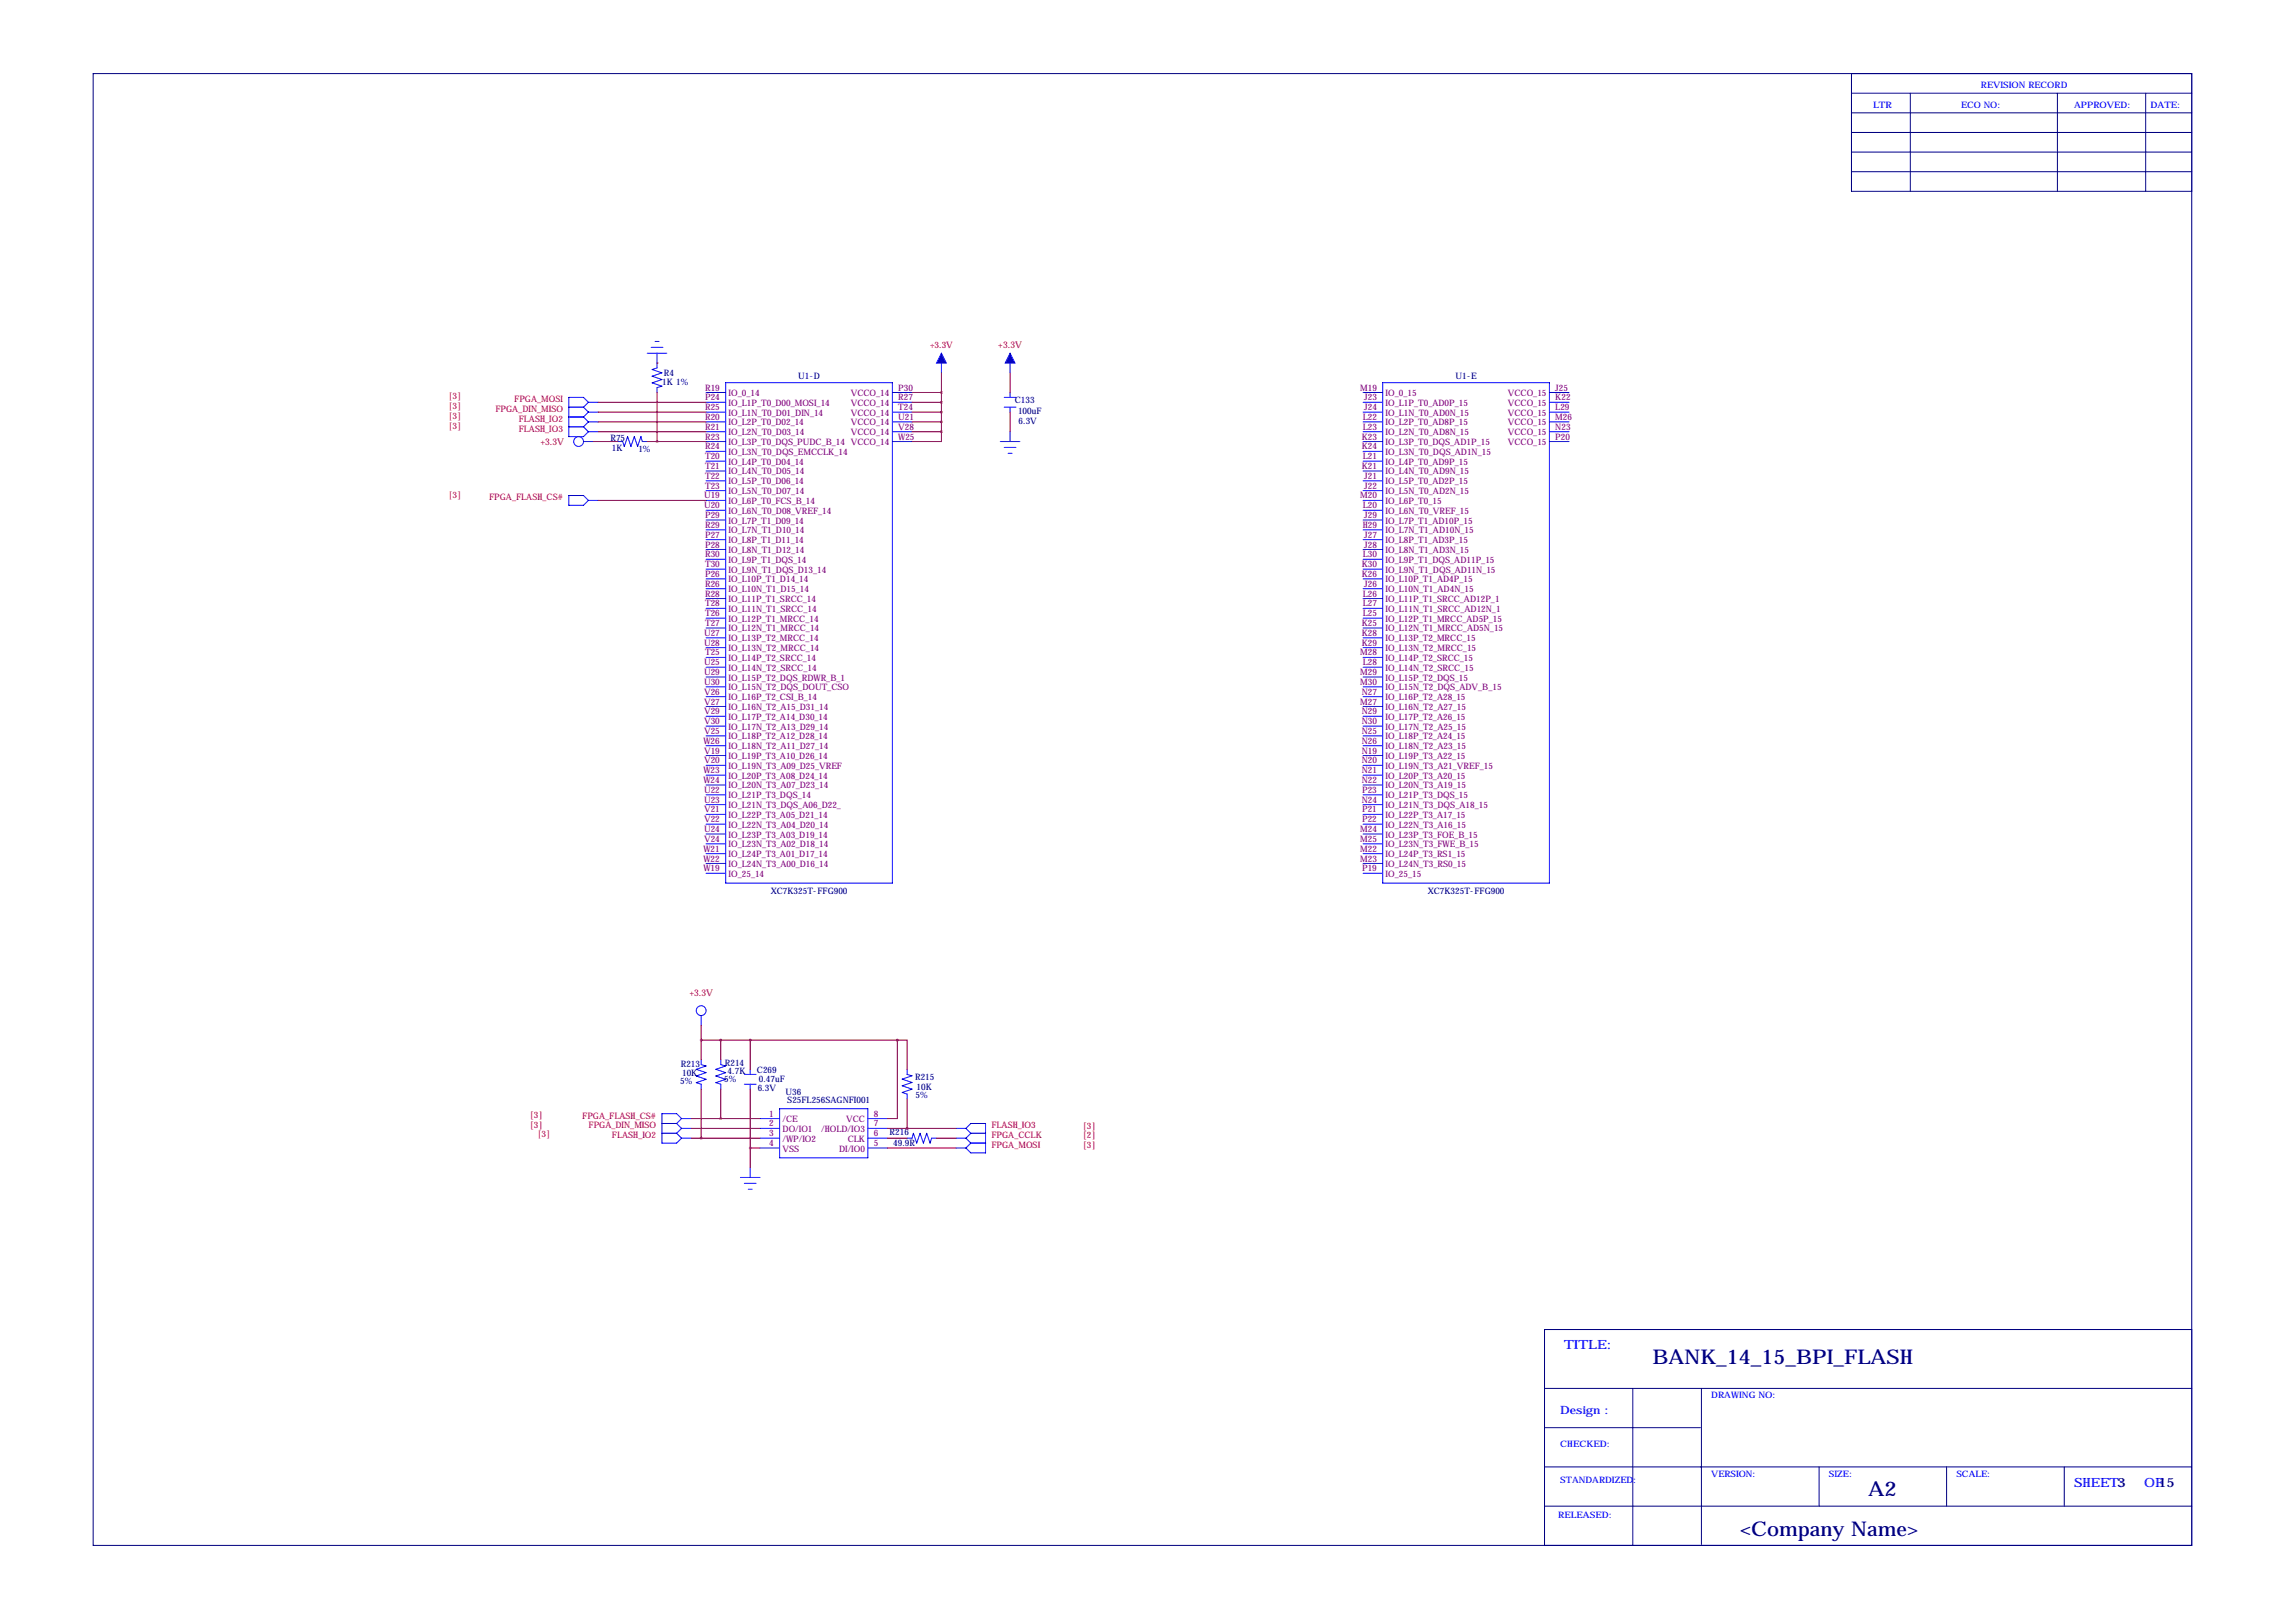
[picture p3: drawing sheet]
<svg xmlns="http://www.w3.org/2000/svg" width="594mm" height="419mm" viewBox="0 0 594 419" stroke-linecap="round" stroke-linejoin="round" font-family="sans-serif">
<defs><g id="words">
<g font-size="5.3" fill="#000080">
<text x="428" y="353.1">BANK_14_15_BPI_FLASH</text>
<text x="483.9" y="387.3">A2</text>
<text x="450.9" y="397.5">&lt;Company Name&gt;</text>
</g>
<g font-size="3.3" fill="#00f">
<text x="405.1" y="349.2">TITLE:</text>
<text x="537.2" y="384.8">SHEET:</text>
<text x="555.3" y="384.8">OF15</text>
</g>
<text font-size="3.3" fill="#000080" x="548.4" y="384.8">3</text>
<text font-size="3" fill="#00f" x="404.1" y="366">Design :</text>
<g font-size="2.4" fill="#f00">
<text x="258.6" y="90.2">+3.3V</text>
<text x="140" y="115.3">+3.3V</text>
<text x="178.6" y="257.8">+3.3V</text>
</g>
<g font-size="2.3" fill="#00f">
<text x="513.1" y="22.9">REVISION RECORD</text>
<text x="485.1" y="27.9">LTR</text>
<text x="508" y="27.9">ECO NO:</text>
<text x="537.2" y="27.9">APPROVED:</text>
<text x="557" y="27.9">DATE:</text>
<text x="443.2" y="361.9">DRAWING NO:</text>
<text x="404.1" y="374.6">CHECKED:</text>
<text x="404.1" y="383.8">STANDARDIZED:</text>
<text x="443.2" y="382.3">VERSION:</text>
<text x="473.7" y="382.3">SIZE:</text>
<text x="506.7" y="382.3">SCALE:</text>
<text x="403.6" y="392.9">RELEASED:</text>
</g>
<g font-size="2.3" fill="#f00">
<text x="240.9" y="90.2">+3.3V</text>
<text x="116.1" y="103.4">[3]</text>
<text x="116.1" y="105.9">[3]</text>
<text x="128.3" y="106.7">FPGA_DIN_MISO</text>
<text x="133.2" y="104.1">FPGA_MOSI</text>
<text x="116.1" y="108.5">[3]</text>
<text x="116.1" y="111">[3]</text>
<text x="134.4" y="109.2">FLASH_IO2</text>
<text x="134.4" y="111.8">FLASH_IO3</text>
<text x="116.1" y="128.8">[3]</text>
<text x="126.7" y="129.5">FPGA_FLASH_CS#</text>
<text x="137.2" y="289.3">[3]</text>
<text x="137.2" y="291.9">[3]</text>
<text x="150.8" y="289.6">FPGA_FLASH_CS#</text>
<text x="152.5" y="292.1">FPGA_DIN_MISO</text>
<text x="256.8" y="292.1">FLASH_IO3</text>
<text x="280.5" y="292.4">[3]</text>
<text x="139.2" y="294.4">[3]</text>
<text x="158.5" y="294.6">FLASH_IO2</text>
<text x="256.8" y="294.6">FPGA_CCLK</text>
<text x="256.8" y="297.2">FPGA_MOSI</text>
<text x="280.5" y="294.7">[2]</text>
<text x="280.5" y="297.2">[3]</text>
</g>
<g font-size="2.3" fill="#000080">
<text x="171.5" y="99.6">1K 1%</text>
<text x="171.9" y="97.3">R4</text>
<text x="206.7" y="98">U1-D</text>
<text x="377" y="98">U1-E</text>
<text x="262.9" y="104.4">C133</text>
<text x="263.7" y="107.2">100uF</text>
<text x="263.8" y="109.7">6.3V</text>
<text x="158.1" y="114.1">R75</text>
<text x="158.5" y="116.8">1K</text>
<text x="165.4" y="117.1">1%</text>
<text x="199.6" y="231.4">XC7K325T-FFG900</text>
<text x="369.8" y="231.4">XC7K325T-FFG900</text>
<text x="187.8" y="275.9">R214</text>
<text x="176.2" y="280.7">5%</text>
<text x="176.3" y="276.1">R213</text>
<text x="176.7" y="278.6">10K</text>
<text x="187.6" y="280.2">5%</text>
<text x="188.5" y="278.1">4.7K</text>
<text x="196.1" y="277.7">C269</text>
<text x="196.5" y="280.2">0.47uF</text>
<text x="237" y="279.7">R215</text>
<text x="196.3" y="282.4">6.3V</text>
<text x="203.5" y="283.5">U36</text>
<text x="203.9" y="285.5">S25FL256SAGNFI001</text>
<text x="237.1" y="284.2">5%</text>
<text x="237.4" y="282.2">10K</text>
<text x="230.4" y="293.9">R216</text>
<text x="231.3" y="296.7">49.9R</text>
</g>
<g font-size="2.3" fill="#800080">
<text x="182.6" y="101.1">R19</text>
<text x="232.7" y="101.1">P30</text>
<text x="352.3" y="101.1">M19</text>
<text x="402.8" y="101.1">J25</text>
<text x="182.6" y="103.6">P24</text>
<text x="182.6" y="106.2">R25</text>
<text x="188.7" y="102.5">IO_0_14</text>
<text x="188.7" y="105">IO_L1P_T0_D00_MOSI_14</text>
<text x="188.7" y="107.6">IO_L1N_T0_D01_DIN_14</text>
<text x="220.4" y="102.5">VCCO_14</text>
<text x="220.4" y="105">VCCO_14</text>
<text x="220.4" y="107.6">VCCO_14</text>
<text x="232.7" y="103.6">R27</text>
<text x="232.7" y="106.2">T24</text>
<text x="353.4" y="103.6">J23</text>
<text x="353.4" y="106.2">J24</text>
<text x="358.9" y="102.5">IO_0_15</text>
<text x="358.9" y="105">IO_L1P_T0_AD0P_15</text>
<text x="358.9" y="107.6">IO_L1N_T0_AD0N_15</text>
<text x="390.6" y="102.5">VCCO_15</text>
<text x="390.6" y="105">VCCO_15</text>
<text x="390.6" y="107.6">VCCO_15</text>
<text x="402.8" y="103.6">K22</text>
<text x="402.8" y="106.2">L29</text>
<text x="182.6" y="108.7">R20</text>
<text x="182.6" y="111.3">R21</text>
<text x="182.6" y="113.8">R23</text>
<text x="188.7" y="110.1">IO_L2P_T0_D02_14</text>
<text x="188.7" y="112.7">IO_L2N_T0_D03_14</text>
<text x="220.4" y="110.1">VCCO_14</text>
<text x="220.4" y="112.7">VCCO_14</text>
<text x="232.7" y="108.7">U21</text>
<text x="232.7" y="111.3">V28</text>
<text x="232.7" y="113.8">W25</text>
<text x="352.7" y="113.8">K23</text>
<text x="353" y="108.7">L22</text>
<text x="353" y="111.3">L23</text>
<text x="358.9" y="110.1">IO_L2P_T0_AD8P_15</text>
<text x="358.9" y="112.7">IO_L2N_T0_AD8N_15</text>
<text x="390.6" y="110.1">VCCO_15</text>
<text x="390.6" y="112.7">VCCO_15</text>
<text x="402.8" y="108.7">M26</text>
<text x="402.8" y="111.3">N23</text>
<text x="402.8" y="113.8">P20</text>
<text x="182.6" y="116.3">R24</text>
<text x="182.6" y="118.9">T20</text>
<text x="188.7" y="115.2">IO_L3P_T0_DQS_PUDC_B_14 VCCO_14</text>
<text x="188.7" y="117.7">IO_L3N_T0_DQS_EMCCLK_14</text>
<text x="352.7" y="116.3">K24</text>
<text x="353" y="118.9">L21</text>
<text x="358.9" y="115.2">IO_L3P_T0_DQS_AD1P_15</text>
<text x="358.9" y="117.7">IO_L3N_T0_DQS_AD1N_15</text>
<text x="390.6" y="115.2">VCCO_15</text>
<text x="182.6" y="121.4">T21</text>
<text x="182.6" y="124">T22</text>
<text x="188.7" y="120.3">IO_L4P_T0_D04_14</text>
<text x="188.7" y="122.8">IO_L4N_T0_D05_14</text>
<text x="188.7" y="125.4">IO_L5P_T0_D06_14</text>
<text x="352.7" y="121.4">K21</text>
<text x="353.4" y="124">J21</text>
<text x="358.9" y="120.3">IO_L4P_T0_AD9P_15</text>
<text x="358.9" y="122.8">IO_L4N_T0_AD9N_15</text>
<text x="358.9" y="125.4">IO_L5P_T0_AD2P_15</text>
<text x="182.4" y="129">U19</text>
<text x="182.4" y="131.6">U20</text>
<text x="182.6" y="126.5">T23</text>
<text x="188.7" y="127.9">IO_L5N_T0_D07_14</text>
<text x="188.7" y="130.4">IO_L6P_T0_FCS_B_14</text>
<text x="352.3" y="129">M20</text>
<text x="353" y="131.6">L20</text>
<text x="353.4" y="126.5">J22</text>
<text x="358.9" y="127.9">IO_L5N_T0_AD2N_15</text>
<text x="358.9" y="130.4">IO_L6P_T0_15</text>
<text x="182.6" y="134.1">P29</text>
<text x="182.6" y="136.7">R29</text>
<text x="188.7" y="133">IO_L6N_T0_D08_VREF_14</text>
<text x="188.7" y="135.5">IO_L7P_T1_D09_14</text>
<text x="353" y="136.7">H29</text>
<text x="353.4" y="134.1">J29</text>
<text x="358.9" y="133">IO_L6N_T0_VREF_15</text>
<text x="358.9" y="135.5">IO_L7P_T1_AD10P_15</text>
<text x="182.6" y="139.2">P27</text>
<text x="182.6" y="141.7">P28</text>
<text x="188.7" y="138.1">IO_L7N_T1_D10_14</text>
<text x="188.7" y="140.6">IO_L8P_T1_D11_14</text>
<text x="188.7" y="143.1">IO_L8N_T1_D12_14</text>
<text x="353.4" y="139.2">J27</text>
<text x="353.4" y="141.7">J28</text>
<text x="358.9" y="138.1">IO_L7N_T1_AD10N_15</text>
<text x="358.9" y="140.6">IO_L8P_T1_AD3P_15</text>
<text x="358.9" y="143.1">IO_L8N_T1_AD3N_15</text>
<text x="182.6" y="144.3">R30</text>
<text x="182.6" y="146.8">T30</text>
<text x="182.6" y="149.4">P26</text>
<text x="188.7" y="145.7">IO_L9P_T1_DQS_14</text>
<text x="188.7" y="148.2">IO_L9N_T1_DQS_D13_14</text>
<text x="352.7" y="146.8">K30</text>
<text x="352.7" y="149.4">K26</text>
<text x="353" y="144.3">L30</text>
<text x="358.9" y="145.7">IO_L9P_T1_DQS_AD11P_15</text>
<text x="358.9" y="148.2">IO_L9N_T1_DQS_AD11N_15</text>
<text x="182.6" y="151.9">R26</text>
<text x="182.6" y="154.4">R28</text>
<text x="188.7" y="150.8">IO_L10P_T1_D14_14</text>
<text x="188.7" y="153.3">IO_L10N_T1_D15_14</text>
<text x="188.7" y="155.8">IO_L11P_T1_SRCC_14</text>
<text x="353" y="154.4">L26</text>
<text x="353.4" y="151.9">J26</text>
<text x="358.9" y="150.8">IO_L10P_T1_AD4P_15</text>
<text x="358.9" y="153.3">IO_L10N_T1_AD4N_15</text>
<text x="358.9" y="155.8">IO_L11P_T1_SRCC_AD12P_1</text>
<text x="182.6" y="157">T28</text>
<text x="182.6" y="159.5">T26</text>
<text x="188.7" y="158.4">IO_L11N_T1_SRCC_14</text>
<text x="188.7" y="160.9">IO_L12P_T1_MRCC_14</text>
<text x="353" y="157">L27</text>
<text x="353" y="159.5">L25</text>
<text x="358.9" y="158.4">IO_L11N_T1_SRCC_AD12N_1</text>
<text x="358.9" y="160.9">IO_L12P_T1_MRCC_AD5P_15</text>
<text x="182.4" y="164.6">U27</text>
<text x="182.4" y="167.1">U28</text>
<text x="182.6" y="162.1">T27</text>
<text x="188.7" y="163.5">IO_L12N_T1_MRCC_14</text>
<text x="188.7" y="166">IO_L13P_T2_MRCC_14</text>
<text x="352.7" y="162.1">K25</text>
<text x="352.7" y="164.6">K28</text>
<text x="352.7" y="167.1">K29</text>
<text x="358.9" y="163.5">IO_L12N_T1_MRCC_AD5N_15</text>
<text x="358.9" y="166">IO_L13P_T2_MRCC_15</text>
<text x="182.4" y="172.2">U25</text>
<text x="182.6" y="169.7">T25</text>
<text x="188.7" y="168.5">IO_L13N_T2_MRCC_14</text>
<text x="188.7" y="171.1">IO_L14P_T2_SRCC_14</text>
<text x="188.7" y="173.6">IO_L14N_T2_SRCC_14</text>
<text x="352.3" y="169.7">M28</text>
<text x="353" y="172.2">L28</text>
<text x="358.9" y="168.5">IO_L13N_T2_MRCC_15</text>
<text x="358.9" y="171.1">IO_L14P_T2_SRCC_15</text>
<text x="358.9" y="173.6">IO_L14N_T2_SRCC_15</text>
<text x="182.4" y="174.8">U29</text>
<text x="182.4" y="177.3">U30</text>
<text x="182.4" y="179.8">V26</text>
<text x="188.7" y="176.2">IO_L15P_T2_DQS_RDWR_B_1</text>
<text x="188.7" y="178.7">IO_L15N_T2_DQS_DOUT_CSO</text>
<text x="352.3" y="174.8">M29</text>
<text x="352.3" y="177.3">M30</text>
<text x="352.7" y="179.8">N27</text>
<text x="358.9" y="176.2">IO_L15P_T2_DQS_15</text>
<text x="358.9" y="178.7">IO_L15N_T2_DQS_ADV_B_15</text>
<text x="182.4" y="182.4">V27</text>
<text x="182.4" y="184.9">V29</text>
<text x="188.7" y="181.2">IO_L16P_T2_CSI_B_14</text>
<text x="188.7" y="183.8">IO_L16N_T2_A15_D31_14</text>
<text x="352.3" y="182.4">M27</text>
<text x="352.7" y="184.9">N29</text>
<text x="358.9" y="181.2">IO_L16P_T2_A28_15</text>
<text x="358.9" y="183.8">IO_L16N_T2_A27_15</text>
<text x="182.4" y="187.5">V30</text>
<text x="182.4" y="190">V25</text>
<text x="188.7" y="186.3">IO_L17P_T2_A14_D30_14</text>
<text x="188.7" y="188.9">IO_L17N_T2_A13_D29_14</text>
<text x="188.7" y="191.4">IO_L18P_T2_A12_D28_14</text>
<text x="352.7" y="187.5">N30</text>
<text x="352.7" y="190">N25</text>
<text x="358.9" y="186.3">IO_L17P_T2_A26_15</text>
<text x="358.9" y="188.9">IO_L17N_T2_A25_15</text>
<text x="358.9" y="191.4">IO_L18P_T2_A24_15</text>
<text x="182.2" y="192.5">W26</text>
<text x="182.4" y="195.1">V19</text>
<text x="182.4" y="197.6">V20</text>
<text x="188.7" y="193.9">IO_L18N_T2_A11_D27_14</text>
<text x="188.7" y="196.5">IO_L19P_T3_A10_D26_14</text>
<text x="352.7" y="192.5">N26</text>
<text x="352.7" y="195.1">N19</text>
<text x="352.7" y="197.6">N20</text>
<text x="358.9" y="193.9">IO_L18N_T2_A23_15</text>
<text x="358.9" y="196.5">IO_L19P_T3_A22_15</text>
<text x="182.2" y="200.2">W23</text>
<text x="182.2" y="202.7">W24</text>
<text x="188.7" y="199">IO_L19N_T3_A09_D25_VREF</text>
<text x="188.7" y="201.6">IO_L20P_T3_A08_D24_14</text>
<text x="352.7" y="200.2">N21</text>
<text x="352.7" y="202.7">N22</text>
<text x="358.9" y="199">IO_L19N_T3_A21_VREF_15</text>
<text x="358.9" y="201.6">IO_L20P_T3_A20_15</text>
<text x="182.4" y="205.2">U22</text>
<text x="182.4" y="207.8">U23</text>
<text x="188.7" y="204.1">IO_L20N_T3_A07_D23_14</text>
<text x="188.7" y="206.6">IO_L21P_T3_DQS_14</text>
<text x="188.7" y="209.2">IO_L21N_T3_DQS_A06_D22_</text>
<text x="352.7" y="207.8">N24</text>
<text x="352.8" y="205.2">P23</text>
<text x="358.9" y="204.1">IO_L20N_T3_A19_15</text>
<text x="358.9" y="206.6">IO_L21P_T3_DQS_15</text>
<text x="358.9" y="209.2">IO_L21N_T3_DQS_A18_15</text>
<text x="182.4" y="210.3">V21</text>
<text x="182.4" y="212.9">V22</text>
<text x="182.4" y="215.4">U24</text>
<text x="188.7" y="211.7">IO_L22P_T3_A05_D21_14</text>
<text x="188.7" y="214.3">IO_L22N_T3_A04_D20_14</text>
<text x="352.3" y="215.4">M24</text>
<text x="352.8" y="210.3">P21</text>
<text x="352.8" y="212.9">P22</text>
<text x="358.9" y="211.7">IO_L22P_T3_A17_15</text>
<text x="358.9" y="214.3">IO_L22N_T3_A16_15</text>
<text x="182.2" y="220.5">W21</text>
<text x="182.4" y="217.9">V24</text>
<text x="188.7" y="216.8">IO_L23P_T3_A03_D19_14</text>
<text x="188.7" y="219.3">IO_L23N_T3_A02_D18_14</text>
<text x="188.7" y="221.9">IO_L24P_T3_A01_D17_14</text>
<text x="352.3" y="217.9">M25</text>
<text x="352.3" y="220.5">M22</text>
<text x="358.9" y="216.8">IO_L23P_T3_FOE_B_15</text>
<text x="358.9" y="219.3">IO_L23N_T3_FWE_B_15</text>
<text x="358.9" y="221.9">IO_L24P_T3_RS1_15</text>
<text x="182.2" y="223">W22</text>
<text x="182.2" y="225.6">W19</text>
<text x="188.7" y="224.4">IO_L24N_T3_A00_D16_14</text>
<text x="188.7" y="227">IO_25_14</text>
<text x="352.3" y="223">M23</text>
<text x="352.8" y="225.6">P19</text>
<text x="358.9" y="224.4">IO_L24N_T3_RS0_15</text>
<text x="358.9" y="227">IO_25_15</text>
<text x="199.2" y="289.1">1</text>
<text x="199.2" y="291.6">2</text>
<text x="202.7" y="290.5">/CE</text>
<text x="202.7" y="293">DO/IO1</text>
<text x="212.7" y="293">/HOLD/IO3</text>
<text x="219.2" y="290.5">VCC</text>
<text x="226.3" y="289.1">8</text>
<text x="226.3" y="291.6">7</text>
<text x="199.2" y="294.1">3</text>
<text x="199.2" y="296.7">4</text>
<text x="202.7" y="295.5">/WP/IO2</text>
<text x="202.7" y="298.1">VSS</text>
<text x="217.3" y="298.1">DI/IO0</text>
<text x="219.6" y="295.5">CLK</text>
<text x="226.3" y="294.1">6</text>
<text x="226.3" y="296.7">5</text>
</g>
</g></defs>
<g fill="none" stroke="#000080" stroke-width=".26">
<path d="M24.1 19.1h543.6v380.9h-543.6zM479.6 19.1v30.4h88.1M479.6 24.1h88.1M479.6 29.2h88.1M479.6 34.3h88.1M479.6 39.4h88.1M494.8 24.1v25.4M532.9 24.1v25.4M555.8 24.1v25.4M479.6 44.4h88.1M400 359.4h167.7M422.9 359.4v40.6"/>
<path d="M440.7 359.4v40.4M567.7 344.2h-167.7v55.8M400 379.7h167.7M400 369.6h40.4M471.2 379.7v10.2M504.2 379.7v10.2M534.7 379.7v10.2M400 389.9h167.7"/>
</g>
<g fill="none" stroke="#00f" stroke-width=".26">
<path d="M167.6 91.4h5.1M168.7 89.9h3M169.7 88.4h1M170.2 91.4v3.8l-1.3 .5 2.5 .8-2.5 .9 2.5 .8-2.5 .9 2.5 .9-1.2 .3v1.3M188 99.1h43.1v129.5h-43.1zM243.8 91.4v5.1M261.6 91.4v5.1M358.1 99.1h43.2v129.5h-43.2zM147.3 105.4h3.8M147.3 107.9h3.8M147.3 110.5h3.8M151.1 114.3h2.6"/>
<path d="M151.1 105.4l1.3 1.3M151.1 107.9l1.3 1.3M151.1 110.5l1.3 1.3M152.4 104.1h2.5M152.4 106.7h2.5M152.4 109.2h2.5M152.4 111.8h2.5M152.4 104.1l-1.3-1.2h-3.8v10.1h3.8l1.3-1.2M152.4 104.1l-1.3 1.3M152.4 106.7l-1.3 1.2M152.4 109.2l-1.3 1.3M160 114.3h1.3l.4 1.3 .9-2.6 .8 2.6 .9-2.6 .9 2.6 .8-2.6 .4 1.3h1.2"/>
<path d="M182.9 101.6h5.1M182.9 104.1h5.1M182.9 106.7h5.1M182.9 109.2h5.1M182.9 111.8h5.1M182.9 114.3h5.1M182.9 116.8h5.1M182.9 119.4h5.1M231.1 101.6h5.1M231.1 104.1h5.1M231.1 106.7h5.1M231.1 109.2h5.1"/>
<path d="M231.1 111.8h5.1M231.1 114.3h5.1M259.1 114.3h5.1M260.1 105.4h3M260.1 102.9h3M260.1 115.8h3M261.1 117.3h1M261.6 101.6v1.3M261.6 105.4v1.3M261.6 111.8v2.5M353.1 101.6h5M353.1 104.1h5"/>
<path d="M353.1 106.7h5M353.1 109.2h5M353.1 111.8h5M353.1 114.3h5M353.1 116.8h5M353.1 119.4h5M401.3 101.6h5.1M401.3 104.1h5.1M401.3 106.7h5.1M401.3 109.2h5.1M401.3 111.8h5.1M401.3 114.3h5.1"/>
<path d="M147.3 128.3h3.8l1.3 1.2-1.3 1.3h-3.8zM152.4 129.5h2.5M182.9 121.9h5.1M182.9 124.5h5.1M182.9 127h5.1M182.9 129.5h5.1M182.9 132.1h5.1M182.9 134.6h5.1M182.9 137.2h5.1M182.9 139.7h5.1M353.1 121.9h5M353.1 124.5h5"/>
<path d="M353.1 127h5M353.1 129.5h5M353.1 132.1h5M353.1 134.6h5M353.1 137.2h5M353.1 139.7h5M182.9 142.2h5.1M182.9 144.8h5.1M182.9 147.3h5.1M182.9 149.9h5.1M182.9 152.4h5.1M182.9 154.9h5.1"/>
<path d="M182.9 157.5h5.1M353.1 142.2h5M353.1 144.8h5M353.1 147.3h5M353.1 149.9h5M353.1 152.4h5M353.1 154.9h5M353.1 157.5h5M182.9 160h5.1M182.9 162.6h5.1M182.9 165.1h5.1M182.9 167.6h5.1"/>
<path d="M182.9 170.2h5.1M182.9 172.7h5.1M182.9 175.3h5.1M182.9 177.8h5.1M353.1 160h5M353.1 162.6h5M353.1 165.1h5M353.1 167.6h5M353.1 170.2h5M353.1 172.7h5M353.1 175.3h5M353.1 177.8h5"/>
<path d="M182.9 180.3h5.1M182.9 182.9h5.1M182.9 185.4h5.1M182.9 188h5.1M182.9 190.5h5.1M182.9 193h5.1M182.9 195.6h5.1M182.9 198.1h5.1M353.1 180.3h5M353.1 182.9h5M353.1 185.4h5M353.1 188h5"/>
<path d="M353.1 190.5h5M353.1 193h5M353.1 195.6h5M353.1 198.1h5M182.9 200.7h5.1M182.9 203.2h5.1M182.9 205.7h5.1M182.9 208.3h5.1M182.9 210.8h5.1M182.9 213.4h5.1M182.9 215.9h5.1M182.9 218.4h5.1"/>
<path d="M353.1 200.7h5M353.1 203.2h5M353.1 205.7h5M353.1 208.3h5M353.1 210.8h5M353.1 213.4h5M353.1 215.9h5M353.1 218.4h5M182.9 221h5.1M182.9 223.5h5.1M182.9 226.1h5.1M353.1 221h5"/>
<path d="M353.1 223.5h5M353.1 226.1h5M181.6 274.3v1.3l1.3 .3-2.6 .9 2.6 .9-2.6 .8 2.6 .9-2.6 .9 1.3 .4v1.2M181.6 262.9v2.5M186.7 274.3v1.3l1.3 .3-2.6 .9 2.6 .9-2.6 .8 2.6 .9-2.6 .9 1.3 .4v1.2M192.8 278.1h3M194.3 276.9v1.2M234.9 276.9v1.2l1.3 .4-2.5 .8 2.5 .9-2.5 .9 2.5 .8-2.5 .9 1.2 .4v1.3M171.4 293.4h3.9M171.4 290.8h3.9M175.3 290.8l1.2 1.3M175.3 293.4l1.2 1.2"/>
<path d="M176.5 289.6h2.6M176.5 292.1h2.6M176.5 294.6h2.6M176.5 289.6l-1.2-1.3h-3.9v7.6h3.9l1.2-1.3M176.5 289.6l-1.2 1.2M176.5 292.1l-1.2 1.3M192.8 280.7h3M194.3 280.7v1.2M196.8 289.6h5.1M196.8 292.1h5.1M196.8 294.6h5.1M196.8 297.2h5.1"/>
<path d="M201.9 287h22.9v12.7h-22.9zM224.8 289.6h5.1M224.8 292.1h5.1M224.8 294.6h5.1M224.8 297.2h5.1M234.9 294.6h1.3l.4-1.2 .8 2.5 .9-2.5 .9 2.5 .8-2.5 .9 2.5 .4-1.3h1.3M247.6 292.1h2.6M247.6 294.6h2.6M247.6 297.2h2.6M250.2 294.6l1.3 1.3M250.2 292.1l1.3-1.3h3.8v7.6h-3.8l-1.3-1.2M250.2 292.1l1.3 1.3"/>
<path d="M251.5 295.9h3.8M251.5 293.4h3.8M251.5 293.4l-1.3 1.2M251.5 295.9l-1.3 1.3M191.8 304.8h5M192.8 306.3h3M193.8 307.8h1M194.3 302.3v2.5"/>
<circle cx="149.9" cy="114.3" r="1.27"/>
<circle cx="181.6" cy="261.6" r="1.27"/>
</g>
<g fill="#00f" stroke="#00f" stroke-width=".26">
<path d="M243.8 91.4l1.3 2.6h-2.5z"/>
<path d="M261.6 91.4l1.3 2.6h-2.6z"/>
</g>
<g fill="none" stroke="#800000" stroke-width=".26">
<path d="M170.2 94h.1M243.8 96.5v15.3M261.6 96.5v5.1M153.7 114.3h6.3M154.9 104.1h28M154.9 106.7h28M154.9 109.2h28M154.9 111.8h28M167.6 114.3h15.3M170.2 101.6v12.7M236.2 104.1h7.6M236.2 101.6h7.6"/>
<path d="M236.2 106.7h7.6M236.2 109.2h7.6M236.2 111.8h7.6M243.8 111.8v2.5h-7.6M261.6 106.7v5.1M154.9 129.5h28M181.6 265.4v8.9M181.6 269.2h50.8M186.7 269.2v5.1M194.3 269.2v7.7M232.4 269.2h2.5v7.7M232.4 269.2v20.4h-2.5"/>
<path d="M179.1 292.1h17.7M179.1 289.6h17.7M179.1 294.6h17.7M181.6 281.9v12.7M186.7 281.9v7.7M194.3 281.9v20.4M194.3 297.2h2.5M229.9 292.1h17.7M229.9 297.2h17.7M229.9 294.6h5M234.9 284.5v7.6M242.6 294.6h5"/>
</g>
<path d="M243.8 104.1a.05 .05 0 0 0 .1 0 .05 .05 0 0 0-.1 0zM243.8 106.7a.05 .05 0 0 0 .1 0 .05 .05 0 0 0-.1 0zM243.8 109.2a.05 .05 0 0 0 .1 0 .05 .05 0 0 0-.1 0zM243.8 111.8a.05 .05 0 0 0 .1 0 .05 .05 0 0 0-.1 0zM243.8 101.6a.05 .05 0 0 0 .1 0 .05 .05 0 0 0-.1 0zM234.9 292.1a.05 .05 0 0 0 .1 0 .05 .05 0 0 0-.1 0z" fill="#800000" stroke="#800000" stroke-width=".63"/>
<use href="#words"/>
</svg>
